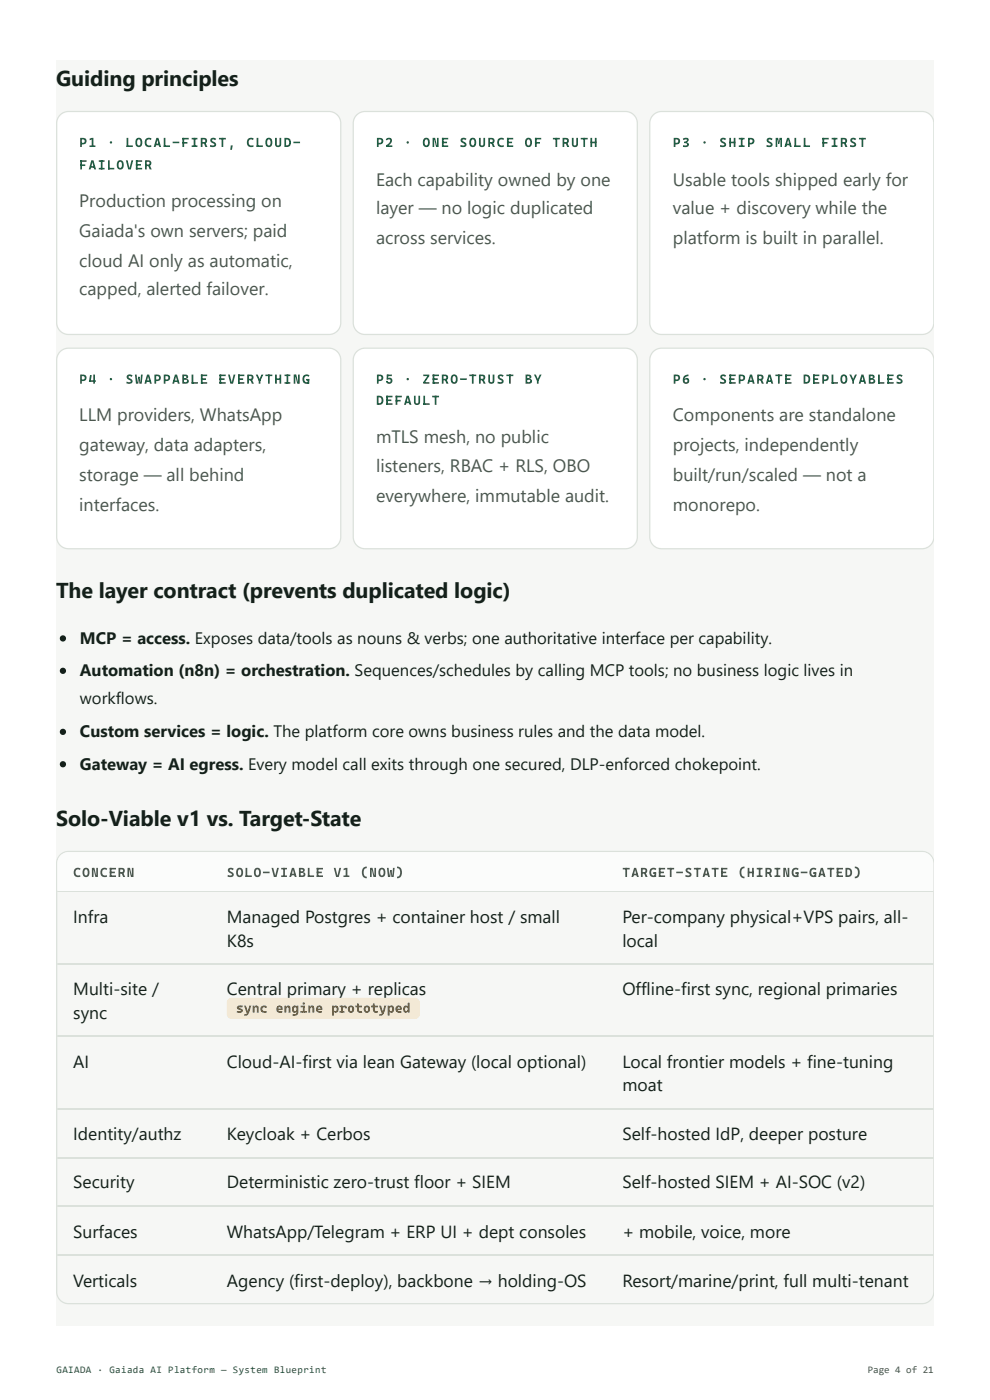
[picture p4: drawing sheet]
<svg xmlns="http://www.w3.org/2000/svg" width="210mm" height="297mm" viewBox="0 0 210 297" stroke-linecap="round" stroke-linejoin="round" font-family="sans-serif">
<defs><g id="words">
<g font-size="4.6" fill="#14201a">
<text x="11.9" y="18.3">Guiding principles</text>
<text x="11.9" y="127">The layer contract (prevents duplicated logic)</text>
<text x="11.9" y="175.4">Solo-Viable v1 vs. Target-State</text>
</g>
<g font-size="3.8" fill="#4b574f">
<text x="79.8" y="39.4">Each capability owned by one</text>
<text x="142.9" y="39.4">Usable tools shipped early for</text>
<text x="16.8" y="43.9">Production processing on</text>
<text x="79.8" y="45.5">layer — no logic duplicated</text>
<text x="142.9" y="45.5">value + discovery while the</text>
<text x="16.8" y="50.3">Gaiada's own servers; paid</text>
<text x="79.8" y="51.9">across services.</text>
<text x="142.9" y="51.9">platform is built in parallel.</text>
<text x="16.8" y="56.6">cloud AI only as automatic,</text>
<text x="16.8" y="62.7">capped, alerted failover.</text>
<text x="16.8" y="89.4">LLM providers, WhatsApp</text>
<text x="142.9" y="89.4">Components are standalone</text>
<text x="16.8" y="95.8">gateway, data adapters,</text>
<text x="79.8" y="94.2">mTLS mesh, no public</text>
<text x="142.9" y="95.8">projects, independently</text>
<text x="79.8" y="100.3">listeners, RBAC + RLS, OBO</text>
<text x="16.8" y="102.1">storage — all behind</text>
<text x="79.8" y="106.6">everywhere, immutable audit.</text>
<text x="142.9" y="102.1">built/run/scaled — not a</text>
<text x="16.8" y="108.5">interfaces.</text>
<text x="142.9" y="108.5">monorepo.</text>
</g>
<g font-size="3.7" fill="#14201a">
<text x="15.6" y="196.1">Infra</text>
<text x="48.2" y="196.1">Managed Postgres + container host / small</text>
<text x="132.2" y="196.1">Per-company physical+VPS pairs, all-</text>
<text x="48.2" y="201.1">K8s</text>
<text x="132.2" y="201.1">local</text>
<text x="15.6" y="211.4">Multi-site /</text>
<text x="48.2" y="211.4">Central primary + replicas</text>
<text x="132.2" y="211.4">Offline-first sync, regional primaries</text>
<text x="15.6" y="216.4">sync</text>
<text x="15.6" y="226.7">AI</text>
<text x="48.2" y="226.7">Cloud-AI-first via lean Gateway (local optional)</text>
<text x="132.2" y="226.7">Local frontier models + fine-tuning</text>
<text x="132.2" y="231.8">moat</text>
<text x="15.6" y="242.1">Identity/authz</text>
<text x="48.2" y="242.1">Keycloak + Cerbos</text>
<text x="132.2" y="242.1">Self-hosted IdP, deeper posture</text>
<text x="15.6" y="252.4">Security</text>
<text x="48.2" y="252.4">Deterministic zero-trust floor + SIEM</text>
<text x="132.2" y="252.4">Self-hosted SIEM + AI-SOC (v2)</text>
<text x="15.6" y="263">Surfaces</text>
<text x="48.2" y="263">WhatsApp/Telegram + ERP UI + dept consoles</text>
<text x="132.2" y="263">+ mobile, voice, more</text>
<text x="15.6" y="273.3">Verticals</text>
<text x="48.2" y="273.3">Agency (first-deploy), backbone → holding-OS</text>
<text x="132.2" y="273.3">Resort/marine/print, full multi-tenant</text>
</g>
<g font-size="3.5" fill="#14201a">
<text x="17" y="136.8">MCP = access. Exposes data/tools as nouns &amp; verbs; one authoritative interface per capability.</text>
<text x="17" y="143.7">Automation (n8n) = orchestration. Sequences/schedules by calling MCP tools; no business logic lives in</text>
<text x="17" y="149.5">workflows.</text>
<text x="17" y="156.6">Custom services = logic. The platform core owns business rules and the data model.</text>
<text x="17" y="163.5">Gateway = AI egress. Every model call exits through one secured, DLP-enforced chokepoint.</text>
</g>
<text font-size="2.9" fill="#9a5a0b" x="50.1" y="215.1">sync engine prototyped</text>
<g font-size="2.8" fill="#1e5e44">
<text x="16.8" y="31.2">P1</text>
<text x="16.8" y="36">FAILOVER</text>
<text x="22.7" y="31.2">·</text>
<text x="26.7" y="31.2">LOCAL-FIRST,</text>
<text x="52.3" y="31.2">CLOUD-</text>
<text x="79.8" y="31.2">P2</text>
<text x="85.8" y="31.2">·</text>
<text x="89.7" y="31.2">ONE</text>
<text x="97.6" y="31.2">SOURCE</text>
<text x="111.4" y="31.2">OF</text>
<text x="117.3" y="31.2">TRUTH</text>
<text x="142.9" y="31.2">P3</text>
<text x="148.8" y="31.2">·</text>
<text x="152.7" y="31.2">SHIP</text>
<text x="162.6" y="31.2">SMALL</text>
<text x="174.4" y="31.2">FIRST</text>
<text x="16.8" y="81.5">P4</text>
<text x="22.7" y="81.5">·</text>
<text x="26.7" y="81.5">SWAPPABLE</text>
<text x="46.4" y="81.5">EVERYTHING</text>
<text x="79.8" y="81.5">P5</text>
<text x="85.8" y="81.5">·</text>
<text x="89.7" y="81.5">ZERO-TRUST</text>
<text x="111.4" y="81.5">BY</text>
<text x="142.9" y="81.5">P6</text>
<text x="148.8" y="81.5">·</text>
<text x="152.7" y="81.5">SEPARATE</text>
<text x="170.5" y="81.5">DEPLOYABLES</text>
<text x="79.8" y="86">DEFAULT</text>
</g>
<g font-size="2.8" fill="#4b574f">
<text x="15.6" y="186.3">CONCERN</text>
<text x="48.2" y="186.3">SOLO-VIABLE</text>
<text x="70.8" y="186.3">V1</text>
<text x="76.5" y="186.3">(NOW)</text>
<text x="132.2" y="186.3">TARGET-STATE</text>
<text x="156.7" y="186.3">(HIRING-GATED)</text>
</g>
<text font-size="2.1" fill="#1e5e44" x="12" y="291.6">GAIADA · Gaiada AI Platform — System Blueprint</text>
<text font-size="2.1" fill="#4b574f" x="184.3" y="291.6">Page 4 of 21</text>
</g></defs>
<path d="M11.9 12.7h186.3v268.8h-186.3z" fill="#f6f7f5"/>
<path d="M12.2 189.3h186M198.2 182.7a2.51 2.51 0 0 0-2.4-1.9h-181.2a2.51 2.51 0 0 0-2.6 2.6v91a2.51 2.51 0 0 0 2.6 2.5h181.2a2.51 2.51 0 0 0 2.4-1.9M12.2 204.7h186M12.2 220h186M12.2 235.6h186M12.2 245.9h186M12.2 256.2h186M12.2 266.6h186" fill="none" stroke="#dbe1db" stroke-width=".26"/>
<path d="M12.8 24.4l.8-.5 1-.2h55.2a2.51 2.51 0 0 1 2.6 2.5v42.3a2.51 2.51 0 0 1-2.6 2.5h-55.2a2.51 2.51 0 0 1-2.6-2.5v-42.3l.2-1z" fill="#fff"/>
<path d="M12.8 24.4l.8-.5 1-.2h55.2a2.51 2.51 0 0 1 2.6 2.5v42.3a2.51 2.51 0 0 1-2.6 2.5h-55.2a2.51 2.51 0 0 1-2.6-2.5v-42.3l.2-1z" fill="none" stroke="#dbe1db" stroke-width=".26"/>
<path d="M75.7 24.4l.9-.5 .9-.2h55.3a2.51 2.51 0 0 1 2.5 2.5v42.3a2.51 2.51 0 0 1-2.5 2.5h-55.3a2.51 2.51 0 0 1-2.5-2.5v-42.3l.2-1z" fill="#fff"/>
<path d="M75.7 24.4l.9-.5 .9-.2h55.3a2.51 2.51 0 0 1 2.5 2.5v42.3a2.51 2.51 0 0 1-2.5 2.5h-55.3a2.51 2.51 0 0 1-2.5-2.5v-42.3l.2-1z" fill="none" stroke="#dbe1db" stroke-width=".26"/>
<path d="M138.7 24.4l.8-.5 1-.2h55.3a2.39 2.39 0 0 1 2.4 2.5v42.3a2.39 2.39 0 0 1-2.4 2.5h-55.3a2.51 2.51 0 0 1-2.5-2.5v-42.3l.2-1z" fill="#fff"/>
<path d="M198.2 25.6a2.51 2.51 0 0 0-2.4-1.9h-55.3a2.51 2.51 0 0 0-2.5 2.5v42.3a2.51 2.51 0 0 0 2.5 2.5h55.3a2.51 2.51 0 0 0 2.4-1.9" fill="none" stroke="#dbe1db" stroke-width=".26"/>
<path d="M12.8 74.7l.8-.6 1-.1h55.2a2.51 2.51 0 0 1 2.6 2.5v37.5a2.51 2.51 0 0 1-2.6 2.5h-55.2a2.51 2.51 0 0 1-2.6-2.5v-37.5l.2-1z" fill="#fff"/>
<path d="M12.8 74.7l.8-.6 1-.1h55.2a2.51 2.51 0 0 1 2.6 2.5v37.5a2.51 2.51 0 0 1-2.6 2.5h-55.2a2.51 2.51 0 0 1-2.6-2.5v-37.5l.2-1z" fill="none" stroke="#dbe1db" stroke-width=".26"/>
<path d="M75.7 74.7l.9-.6 .9-.1h55.3a2.51 2.51 0 0 1 2.5 2.5v37.5a2.51 2.51 0 0 1-2.5 2.5h-55.3a2.51 2.51 0 0 1-2.5-2.5v-37.5l.2-1z" fill="#fff"/>
<path d="M75.7 74.7l.9-.6 .9-.1h55.3a2.51 2.51 0 0 1 2.5 2.5v37.5a2.51 2.51 0 0 1-2.5 2.5h-55.3a2.51 2.51 0 0 1-2.5-2.5v-37.5l.2-1z" fill="none" stroke="#dbe1db" stroke-width=".26"/>
<path d="M138.7 74.7l.8-.6 1-.1h55.3a2.39 2.39 0 0 1 2.4 2.5v37.5a2.39 2.39 0 0 1-2.4 2.5h-55.3a2.51 2.51 0 0 1-2.5-2.5v-37.5l.2-1z" fill="#fff"/>
<path d="M198.2 75.8a2.51 2.51 0 0 0-2.4-1.8h-55.3a2.51 2.51 0 0 0-2.5 2.5v37.5a2.51 2.51 0 0 0 2.5 2.5h55.3a2.51 2.51 0 0 0 2.4-1.8" fill="none" stroke="#dbe1db" stroke-width=".26"/>
<g fill="#14201a">
<circle cx="13.4" cy="135.6" r=".66"/>
<circle cx="13.4" cy="142.5" r=".66"/>
<circle cx="13.4" cy="155.4" r=".66"/>
<circle cx="13.4" cy="162.3" r=".66"/>
</g>
<path d="M48.5 212.2l.7-.3h38.9a1.06 1.06 0 0 1 1.1 1.1v2.4a1.06 1.06 0 0 1-1.1 1h-38.9a1.06 1.06 0 0 1-1-1v-2.6z" fill="#f3e9d6"/>
<g fill="#fbfcfb">
<path d="M12.2 181h32.5v8.2h-32.5z"/>
<path d="M44.7 181h84.2v8.2h-84.2z"/>
<path d="M128.9 181h69.3v8.2h-69.3z"/>
</g>
<use href="#words"/>
</svg>
